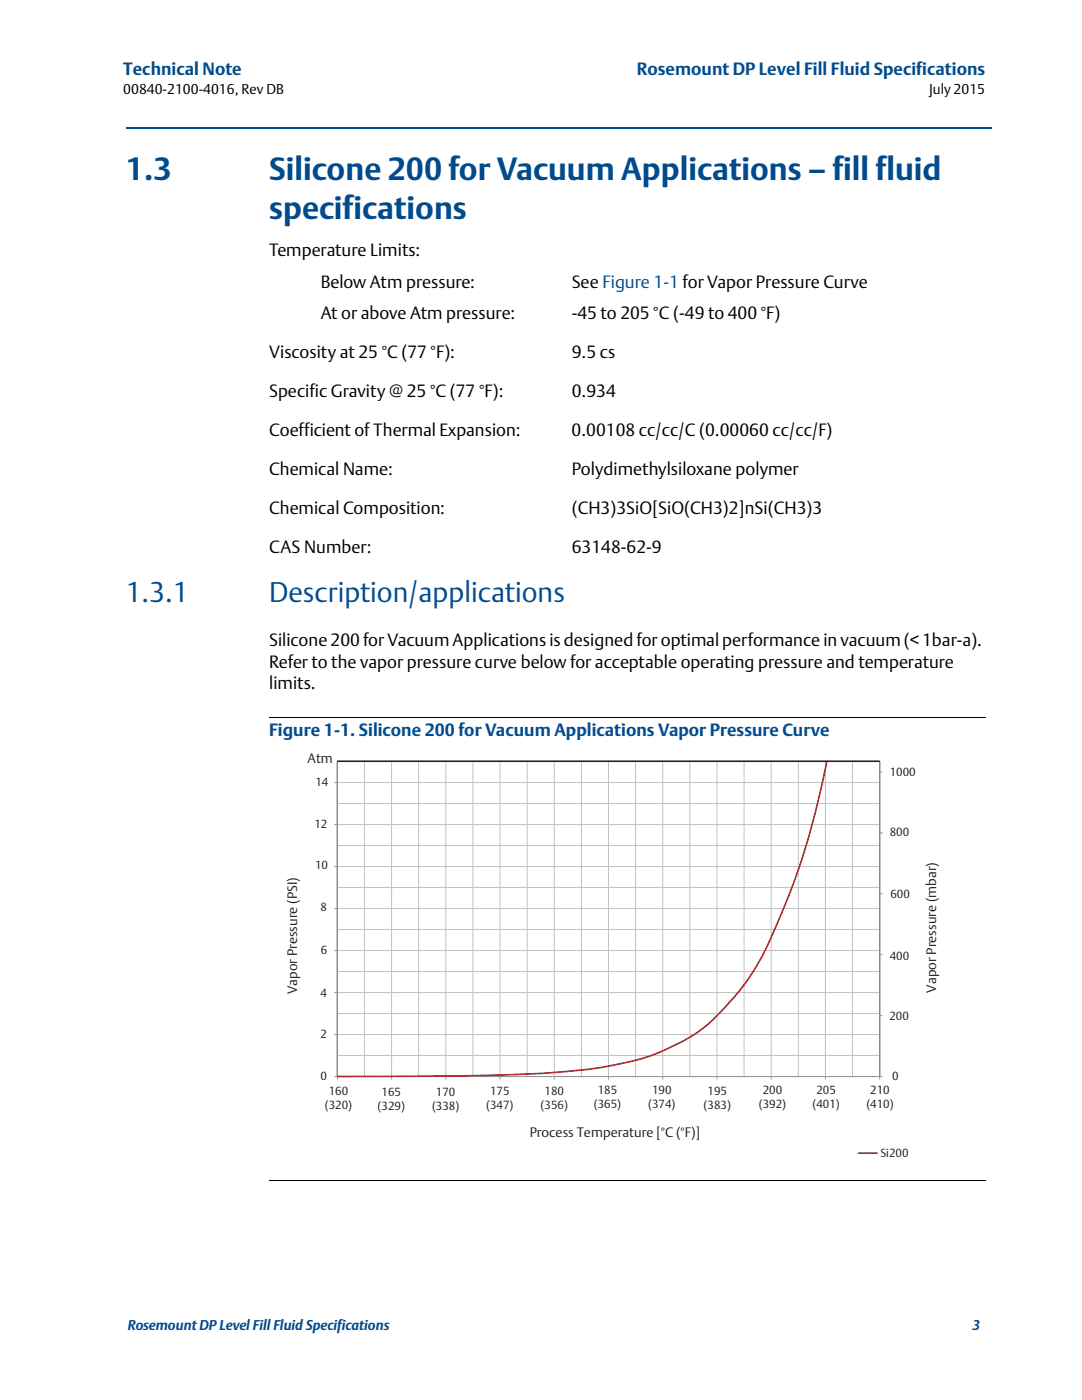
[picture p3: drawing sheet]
<svg xmlns="http://www.w3.org/2000/svg" width="216mm" height="279mm" viewBox="0 0 216 279" stroke-linecap="round" stroke-linejoin="round" font-family="sans-serif">
<defs><g id="words">
<g font-size="6.3" fill="#004b8e">
<text x="25.1" y="36">1.3</text>
<text x="53.7" y="36">Silicone 200 for Vacuum Applications – fill fluid</text>
<text x="53.7" y="43.7">specifications</text>
</g>
<g font-size="5.6" fill="#004b8e">
<text x="25.1" y="120.2">1.3.1</text>
<text x="53.7" y="120.2">Description/applications</text>
</g>
<g font-size="3.5" fill="#004b8e">
<text x="24.6" y="15">Technical Note</text>
<text x="127.1" y="15">Rosemount DP Level Fill Fluid Specifications</text>
<text x="53.7" y="146.9">Figure 1-1. Silicone 200 for Vacuum Applications Vapor Pressure Curve</text>
</g>
<g font-size="3.5">
<text x="53.7" y="51">Temperature Limits:</text>
<text x="64" y="57.4">Below Atm pressure:</text>
<text x="114.1" y="57.4">See Figure 1-1 for Vapor Pressure Curve</text>
<text x="64" y="63.7">At or above Atm pressure:</text>
<text x="114.1" y="63.7">-45 to 205 °C (-49 to 400 °F)</text>
<text x="53.7" y="71.5">Viscosity at 25 °C (77 °F):</text>
<text x="114.1" y="71.5">9.5 cs</text>
<text x="53.7" y="79.2">Specific Gravity @ 25 °C (77 °F):</text>
<text x="114.1" y="79.2">0.934</text>
<text x="53.7" y="87">Coefficient of Thermal Expansion:</text>
<text x="114.1" y="87">0.00108 cc/cc/C (0.00060 cc/cc/F)</text>
<text x="53.7" y="94.8">Chemical Name:</text>
<text x="114.1" y="94.8">Polydimethylsiloxane polymer</text>
<text x="53.7" y="102.5">Chemical Composition:</text>
<text x="114.1" y="102.5">(CH3)3SiO[SiO(CH3)2]nSi(CH3)3</text>
<text x="53.7" y="110.3">CAS Number:</text>
<text x="114.1" y="110.3">63148-62-9</text>
<text x="53.7" y="129">Silicone 200 for Vacuum Applications is designed for optimal performance in vacuum (&lt; 1bar-a).</text>
<text x="53.7" y="133.2">Refer to the vapor pressure curve below for acceptable operating pressure and temperature</text>
<text x="53.7" y="137.5">limits.</text>
</g>
<g font-size="2.8">
<text x="24.6" y="18.7">00840-2100-4016, Rev DB</text>
<text x="185.4" y="18.8">July 2015</text>
</g>
<g font-size="2.8" fill="#004b8e">
<text x="25.5" y="265.5">Rosemount DP Level Fill Fluid Specifications</text>
<text x="194" y="265.5">3</text>
</g>
<g font-size="2.7" fill="#231f20">
<text x="61.4" y="152.3">Atm</text>
<text x="59.3" y="198.4" transform="rotate(-90 59.3 198.4)">Vapor Pressure (PSI)</text>
<text x="186.8" y="198.1" transform="rotate(-90 186.8 198.1)">Vapor Pressure (mbar)</text>
<text x="105.7" y="226.9">Process Temperature [°C (°F)]</text>
</g>
<g font-size="2.3" fill="#231f20">
<text x="177.5" y="154.8">1000</text>
<text x="62.9" y="156.9">14</text>
<text x="62.7" y="165.2">12</text>
<text x="177.5" y="166.8">800</text>
<text x="62.9" y="173.4">10</text>
<text x="177.7" y="179.1">600</text>
<text x="64" y="181.8">8</text>
<text x="64" y="190.3">6</text>
<text x="177.5" y="191.5">400</text>
<text x="64" y="198.9">4</text>
<text x="177.5" y="203.6">200</text>
<text x="64" y="207.2">2</text>
<text x="64" y="215.6">0</text>
<text x="178" y="215.5">0</text>
<text x="64.8" y="221.4">(320)</text>
<text x="65.6" y="218.6">160</text>
<text x="75.3" y="221.5">(329)</text>
<text x="76.1" y="218.7">165</text>
<text x="86.2" y="221.5">(338)</text>
<text x="87" y="218.7">170</text>
<text x="97" y="221.4">(347)</text>
<text x="97.8" y="218.6">175</text>
<text x="107.9" y="221.2">(356)</text>
<text x="108.7" y="218.4">180</text>
<text x="118.5" y="221.1">(365)</text>
<text x="119.3" y="218.3">185</text>
<text x="129.3" y="221.2">(374)</text>
<text x="130.1" y="218.4">190</text>
<text x="140.4" y="221.2">(383)</text>
<text x="141.2" y="218.4">195</text>
<text x="151.4" y="221.1">(392)</text>
<text x="152.2" y="218.3">200</text>
<text x="162.1" y="221.1">(401)</text>
<text x="162.9" y="218.3">205</text>
<text x="172.9" y="221.1">(410)</text>
<text x="173.7" y="218.3">210</text>
<text x="175.7" y="230.9">Si200</text>
</g>
</g></defs>
<path d="M25.2 25.3h.2v.4h-.2z" fill="#004b8e"/>
<path d="M25.4 25.5h172.5" fill="none" stroke="#004b8e" stroke-width=".36"/>
<path d="M25.1 142.2h171.5v2.3h-171.5z" fill="#fff"/>
<path d="M53.7 143.2h142.9" fill="none" stroke="#000" stroke-width=".2"/>
<path d="M25.1 234.6h171.5v2.4h-171.5z" fill="#fff"/>
<path d="M53.7 235.7h142.9" fill="none" stroke="#000" stroke-width=".2"/>
<path d="M53.8 148.1h139.2v85.5h-139.2z" fill="#fff"/>
<g fill="none" stroke="#c0c1c4" stroke-width=".2">
<path d="M67.3 156.2h108.2M67.3 152h108.2v62.8M72.7 152v62.8M78.1 152v62.8M83.5 152v62.8M89 152v62.8M94.4 152v62.8M99.8 152v62.8M105.2 152v62.8M110.6 152v62.8M116 152v62.8M121.4 152v62.8"/>
<path d="M126.8 152v62.8M132.2 152v62.8M137.6 152v62.8M143.1 152v62.8M148.5 152v62.8M153.9 152v62.8M159.3 152v62.8M164.7 152v62.8M170.1 152v62.8M67.3 177.1h108.2M67.3 172.9h108.2M67.3 168.7h108.2"/>
<path d="M67.3 164.6h108.2M67.3 160.4h108.2M67.3 198.1h108.2M67.3 193.9h108.2M67.3 189.7h108.2M67.3 185.5h108.2M67.3 181.3h108.2M67.3 210.7h108.2M67.3 206.5h108.2M67.3 202.3h108.2"/>
</g>
<path d="M67.3 152h108.2v62.8h-108.2z" fill="none" stroke="#231f20" stroke-width=".2"/>
<g fill="none" stroke="#989a9d" stroke-width=".2">
<path d="M66.7 156.2h.6M67.3 152v63.5M175.5 152v63.5M175.5 154.1h.6M66.7 172.9h.6M66.7 164.6h.6M175.5 178.4h.6M175.5 166.2h.6M66.7 198.1h.6M66.7 189.7h.6M66.7 181.3h.6M175.5 190.5h.6"/>
<path d="M66.7 214.8h109.4M66.7 206.5h.6M78.1 214.8v.7M89 214.8v.7M99.8 214.8v.7M110.6 214.8v.7M121.4 214.8v.7M132.2 214.8v.7M143.1 214.8v.7M153.9 214.8v.7M164.7 214.8v.7M175.5 202.7h.6"/>
</g>
<path d="M165 151.9a144.9 144.9 0 0 1-13.4 39.8 49.1 49.1 0 0 1-12.5 14.4 42.8 42.8 0 0 1-17.7 6.7 180 180 0 0 1-27 1.9l-27.1 .1M171.3 230.2h3.7" fill="none" stroke="#c02025" stroke-width=".33"/>
<path d="M67.3 151.9h108.2" fill="none" stroke="#231f20" stroke-width=".29"/>
<use href="#words"/>
</svg>
